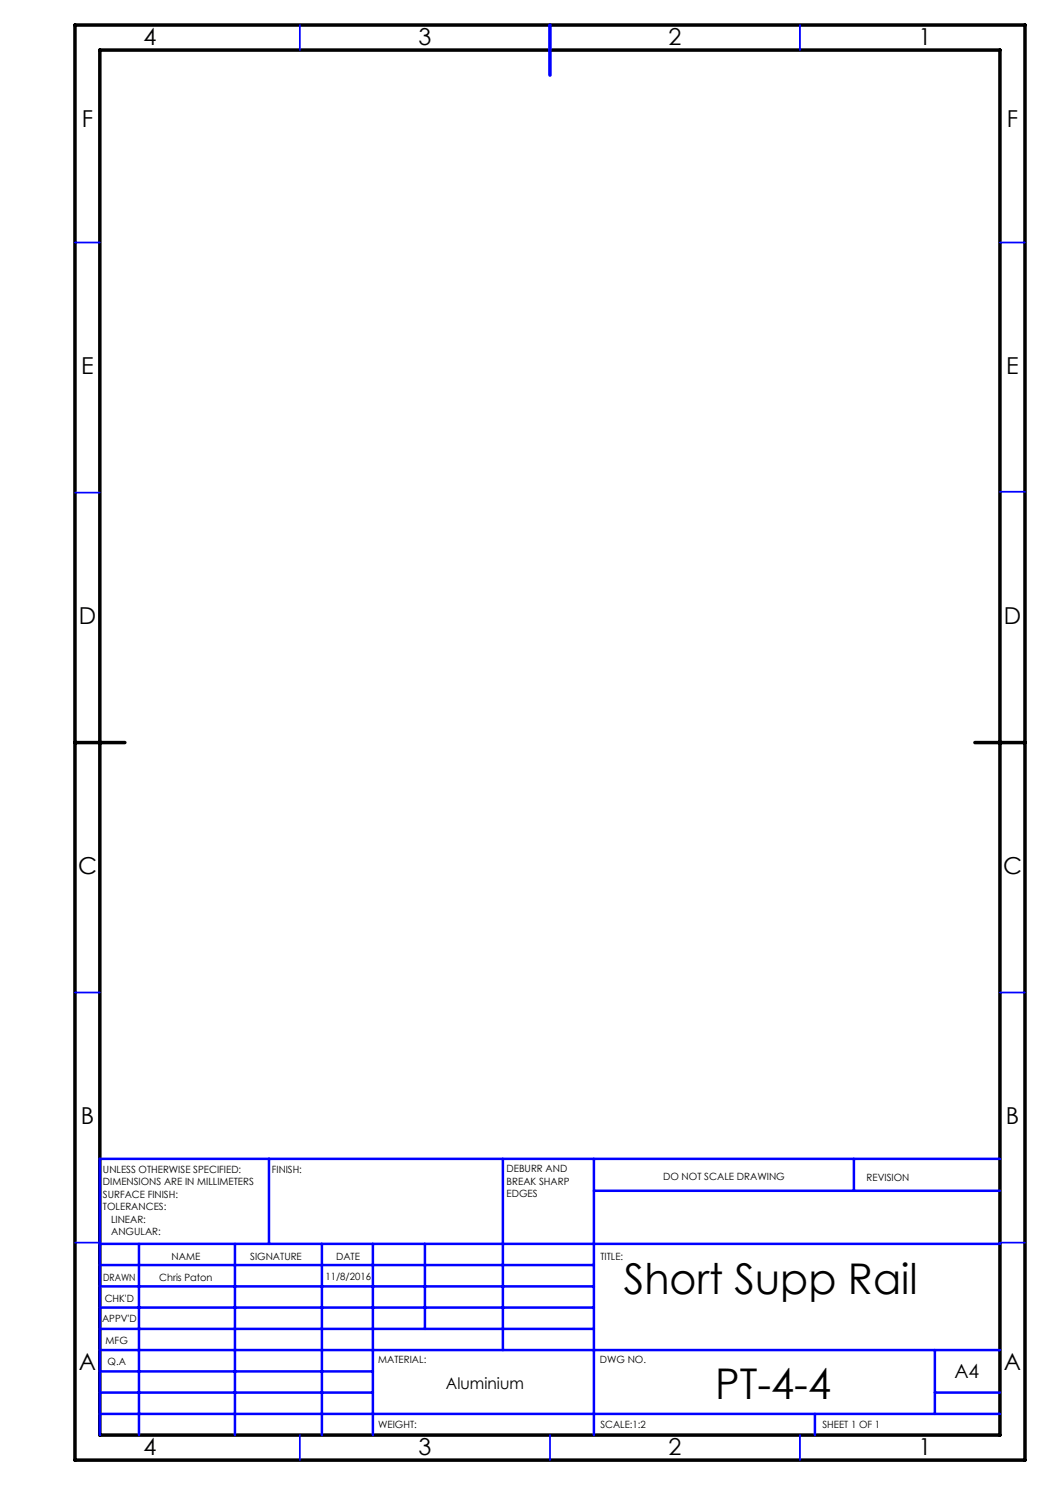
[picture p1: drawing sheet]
<svg xmlns="http://www.w3.org/2000/svg" width="210mm" height="297mm" viewBox="0 0 210 297" stroke-linecap="round" stroke-linejoin="round" font-family="sans-serif">
<defs><g id="words">
<g font-size="8.5">
<text x="124.8" y="258.8">Short Supp Rail</text>
<text x="143" y="279.7">PT-4-4</text>
</g>
<g font-size="4.7">
<text x="28.7" y="9">4</text>
<text x="83.7" y="9">3</text>
<text x="133.7" y="9">2</text>
<text x="183.7" y="9">1</text>
<text x="16.4" y="25.5">F</text>
<text x="201.4" y="25.5">F</text>
<text x="16.2" y="74.7">E</text>
<text x="201.2" y="74.7">E</text>
<text x="15.8" y="124.8">D</text>
<text x="200.8" y="124.8">D</text>
<text x="15.6" y="174.8">C</text>
<text x="200.6" y="174.8">C</text>
<text x="16.2" y="224.7">B</text>
<text x="201.2" y="224.7">B</text>
<text x="15.8" y="274">A</text>
<text x="200.8" y="274">A</text>
<text x="28.7" y="291">4</text>
<text x="83.7" y="291">3</text>
<text x="133.7" y="291">2</text>
<text x="183.7" y="291">1</text>
</g>
<text font-size="3.9" x="190.9" y="275.5">A4</text>
<text font-size="3.2" x="89.2" y="277.9">Aluminium</text>
<g font-size="2">
<text x="20.6" y="234.6">UNLESS OTHERWISE SPECIFIED:</text>
<text x="20.6" y="237.1">DIMENSIONS ARE IN MILLIMETERS</text>
<text x="20.6" y="239.6">SURFACE FINISH:</text>
<text x="54.4" y="234.6">FINISH:</text>
<text x="101.3" y="234.5">DEBURR AND</text>
<text x="101.3" y="237">BREAK SHARP</text>
<text x="101.3" y="239.5">EDGES</text>
<text x="132.6" y="236">DO NOT SCALE DRAWING</text>
<text x="173.3" y="236.2">REVISION</text>
<text x="20.6" y="242.1">TOLERANCES:</text>
<text x="22.2" y="244.6">LINEAR:</text>
<text x="22.2" y="247.1">ANGULAR:</text>
<text x="34.3" y="252">NAME</text>
<text x="50" y="251.9">SIGNATURE</text>
<text x="67.2" y="251.9">DATE</text>
<text x="120.1" y="251.9">TITLE:</text>
<text x="20.6" y="256.1">DRAWN</text>
<text x="31.8" y="256.1">Chris Paton</text>
<text x="65.1" y="255.9">11/8/2016</text>
<text x="20.9" y="260.3">CHK'D</text>
<text x="20.4" y="264.4">APPV'D</text>
<text x="21.1" y="268.8">MFG</text>
<text x="21.5" y="273">Q.A</text>
<text x="75.6" y="272.5">MATERIAL:</text>
<text x="120" y="272.5">DWG NO.</text>
<text x="75.6" y="285.5">WEIGHT:</text>
<text x="120.1" y="285.6">SCALE:1:2</text>
<text x="164.5" y="285.6">SHEET 1 OF 1</text>
</g>
</g></defs>
<path d="M15 5h190v287h-190zM20 10h180v277h-180zM15 148.5h10M195 148.5h10" fill="none" stroke="#000" stroke-width=".7"/>
<g fill="none" stroke="#00f" stroke-width=".35">
<path d="M60 5v5M160 5v5M15 48.5h5M200 48.5h5M15 98.5h5M200 98.4h5M15 198.5h5M200 198.5h5M15 248.5h5M200 248.5h5M60 287v5M110 287v5"/>
<path d="M160 287v5"/>
</g>
<g fill="none" stroke="#00f" stroke-width=".5">
<path d="M53.8 231.8v17M100.6 231.8v38.2M118.8 231.8v55.2M118.8 238.2h81.2M170.8 231.8v6.4M200 231.8h-180v55.2M20 248.8h180M20 257.3h98.8M20 253h98.8M27.8 248.8v38.2M47 248.8v38.2M64.4 248.8v38.2"/>
<path d="M74.6 248.8v38.2M85 248.8v17M20 265.8h98.8M20 261.5h98.8M20 278.5h54.6M20 274.3h54.6M20 270h180M187 278.5h13M187 270v12.8M20 282.8h180M163 282.8v4.2"/>
</g>
<path d="M110 5v10" fill="none" stroke="#00f" stroke-width=".7"/>
<use href="#words"/>
</svg>
